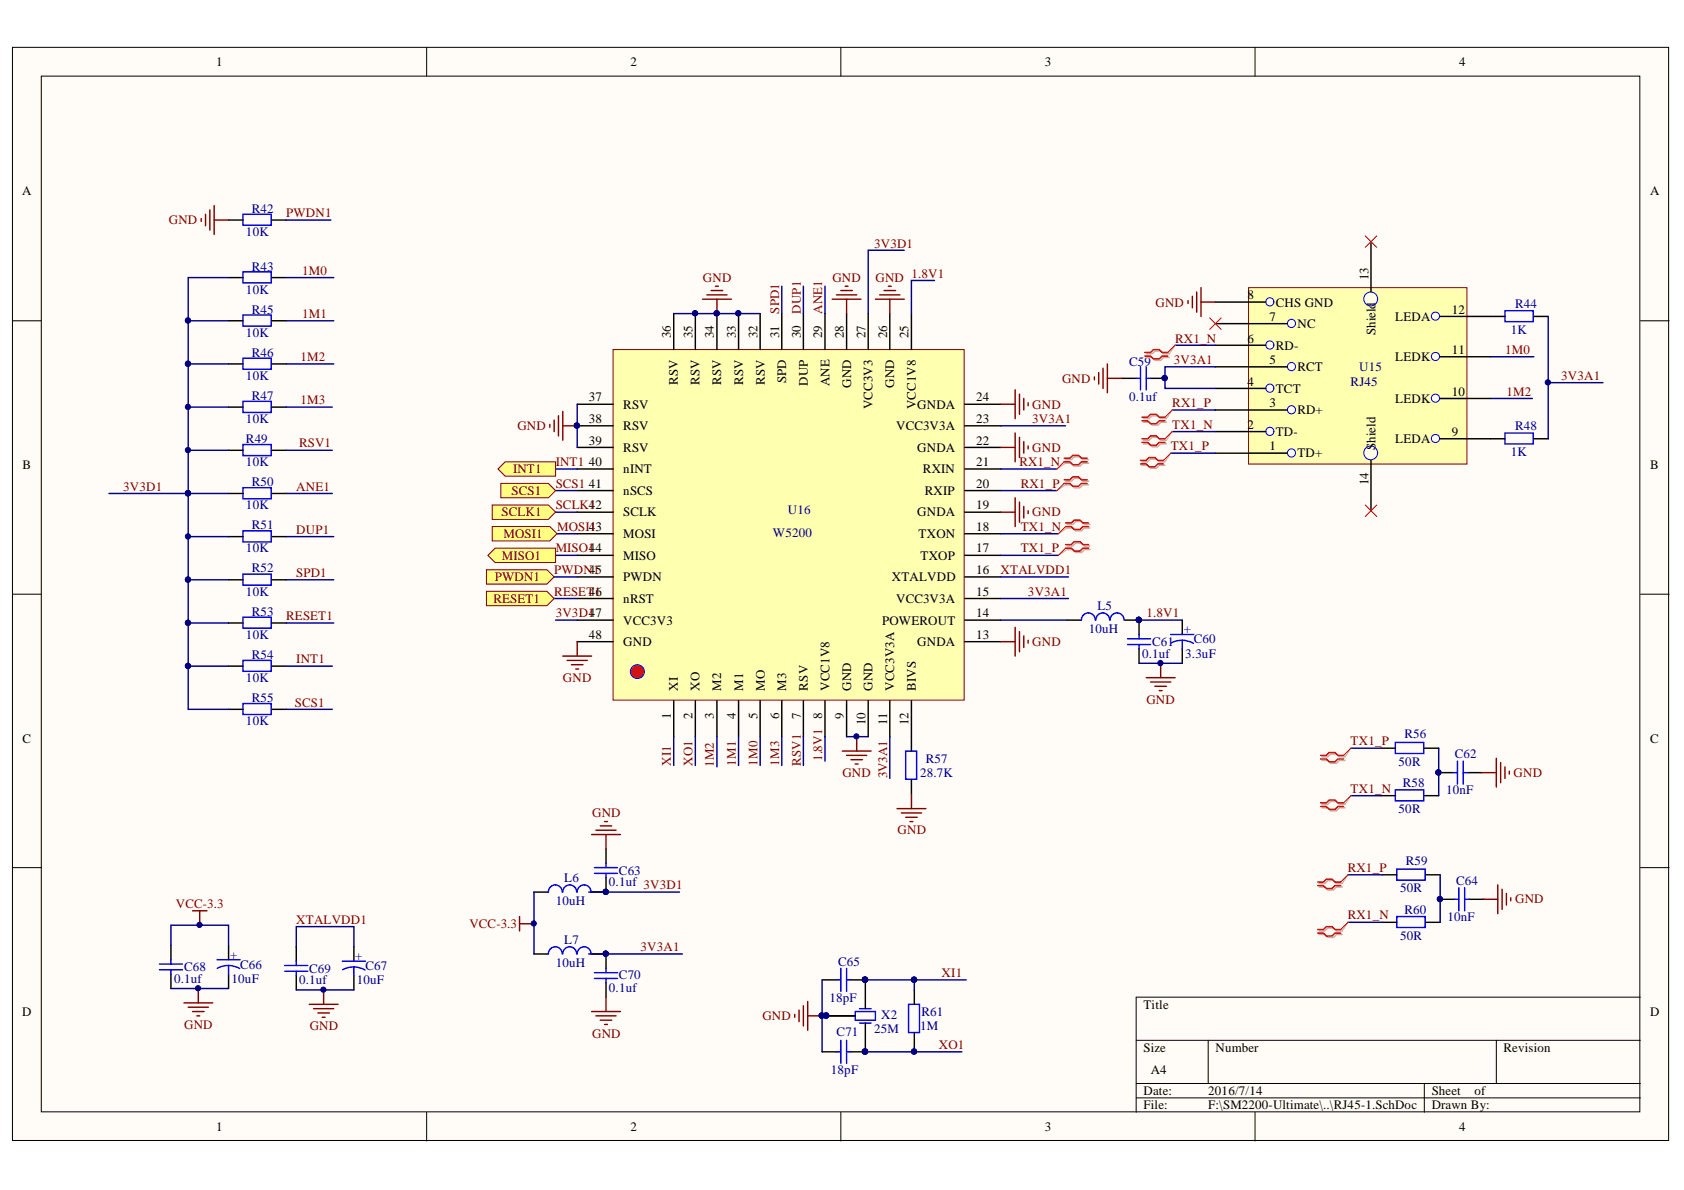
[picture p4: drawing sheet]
<svg xmlns="http://www.w3.org/2000/svg" width="297mm" height="210mm" viewBox="0 0 297 210" stroke-linecap="round" stroke-linejoin="round" font-family="sans-serif">
<defs><g id="words">
<g font-size="2.3">
<text x="38.1" y="11.7">1</text>
<text x="111.2" y="11.7">2</text>
<text x="184.3" y="11.7">3</text>
<text x="257.4" y="11.7">4</text>
<text x="3.9" y="34.5">A</text>
<text x="291.1" y="34.5">A</text>
<text x="220.1" y="52.8">8</text>
<text x="241.4" y="49.4" transform="rotate(-90 241.4 49.4)">13</text>
<text x="118.3" y="59.7" transform="rotate(-90 118.3 59.7)">36</text>
<text x="122.1" y="59.7" transform="rotate(-90 122.1 59.7)">35</text>
<text x="125.9" y="59.7" transform="rotate(-90 125.9 59.7)">34</text>
<text x="129.8" y="59.7" transform="rotate(-90 129.8 59.7)">33</text>
<text x="133.6" y="59.7" transform="rotate(-90 133.6 59.7)">32</text>
<text x="137.4" y="59.7" transform="rotate(-90 137.4 59.7)">31</text>
<text x="141.2" y="59.7" transform="rotate(-90 141.2 59.7)">30</text>
<text x="145" y="59.7" transform="rotate(-90 145 59.7)">29</text>
<text x="148.8" y="59.7" transform="rotate(-90 148.8 59.7)">28</text>
<text x="152.7" y="59.7" transform="rotate(-90 152.7 59.7)">27</text>
<text x="156.5" y="59.7" transform="rotate(-90 156.5 59.7)">26</text>
<text x="160.3" y="59.7" transform="rotate(-90 160.3 59.7)">25</text>
<text x="223.9" y="56.6">7</text>
<text x="225" y="54.1">CHS GND</text>
<text x="228.9" y="57.9">NC</text>
<text x="242.6" y="59.2" transform="rotate(-90 242.6 59.2)">Shield</text>
<text x="246.1" y="56.6">LEDA</text>
<text x="256.1" y="55.3">12</text>
<text x="220.1" y="60.4">6</text>
<text x="223.9" y="64.2">5</text>
<text x="225" y="61.7">RD-</text>
<text x="228.9" y="65.5">RCT</text>
<text x="246.1" y="63.7">LEDK</text>
<text x="256.1" y="62.4">11</text>
<text x="103.9" y="70.8">37</text>
<text x="119.6" y="67.9" transform="rotate(-90 119.6 67.9)">RSV</text>
<text x="123.4" y="67.9" transform="rotate(-90 123.4 67.9)">RSV</text>
<text x="127.2" y="67.9" transform="rotate(-90 127.2 67.9)">RSV</text>
<text x="131.1" y="67.9" transform="rotate(-90 131.1 67.9)">RSV</text>
<text x="134.9" y="67.9" transform="rotate(-90 134.9 67.9)">RSV</text>
<text x="138.7" y="67.6" transform="rotate(-90 138.7 67.6)">SPD</text>
<text x="142.5" y="68" transform="rotate(-90 142.5 68)">DUP</text>
<text x="146.3" y="68.1" transform="rotate(-90 146.3 68.1)">ANE</text>
<text x="150.1" y="68.4" transform="rotate(-90 150.1 68.4)">GND</text>
<text x="157.7" y="68.4" transform="rotate(-90 157.7 68.4)">GND</text>
<text x="172.2" y="70.8">24</text>
<text x="220.1" y="68">4</text>
<text x="223.9" y="71.8">3</text>
<text x="225" y="69.3">TCT</text>
<text x="246.1" y="71.1">LEDK</text>
<text x="256.1" y="69.8">10</text>
<text x="103.9" y="74.6">38</text>
<text x="109.9" y="72.1">RSV</text>
<text x="109.9" y="75.9">RSV</text>
<text x="153.9" y="72.1" transform="rotate(-90 153.9 72.1)">VCC3V3</text>
<text x="158.1" y="75.9">VCC3V3A</text>
<text x="161.5" y="72.1" transform="rotate(-90 161.5 72.1)">VCC1V8</text>
<text x="161.8" y="72.1">GNDA</text>
<text x="172.2" y="74.6">23</text>
<text x="220.1" y="75.6">2</text>
<text x="225" y="76.9">TD-</text>
<text x="228.9" y="73.1">RD+</text>
<text x="256.1" y="76.9">9</text>
<text x="4" y="82.7">B</text>
<text x="103.9" y="78.4">39</text>
<text x="103.9" y="82.2">40</text>
<text x="109.9" y="79.7">RSV</text>
<text x="109.9" y="83.5">nINT</text>
<text x="161.8" y="79.7">GNDA</text>
<text x="162.8" y="83.5">RXIN</text>
<text x="172.2" y="82.2">21</text>
<text x="172.2" y="78.4">22</text>
<text x="223.9" y="79.4">1</text>
<text x="228.9" y="80.7">TD+</text>
<text x="242.6" y="79.4" transform="rotate(-90 242.6 79.4)">Shield</text>
<text x="246.1" y="78.2">LEDA</text>
<text x="291.1" y="82.7">B</text>
<text x="103.9" y="86">41</text>
<text x="109.9" y="87.3">nSCS</text>
<text x="163.1" y="87.3">RXIP</text>
<text x="172.2" y="89.8">19</text>
<text x="172.2" y="86">20</text>
<text x="241.4" y="85.5" transform="rotate(-90 241.4 85.5)">14</text>
<text x="103.9" y="93.6">43</text>
<text x="109.9" y="94.9">MOSI</text>
<text x="109.9" y="91.1">SCLK</text>
<text x="161.8" y="91.1">GNDA</text>
<text x="162" y="94.9">TXON</text>
<text x="172.2" y="93.6">18</text>
<text x="103.9" y="97.4">44</text>
<text x="109.9" y="98.7">MISO</text>
<text x="162.4" y="98.7">TXOP</text>
<text x="172.2" y="97.4">17</text>
<text x="172.2" y="101.2">16</text>
<text x="109.9" y="102.5">PWDN</text>
<text x="109.9" y="106.4">nRST</text>
<text x="157.3" y="102.5">XTALVDD</text>
<text x="158.1" y="106.4">VCC3V3A</text>
<text x="172.2" y="105.1">15</text>
<text x="103.9" y="108.9">47</text>
<text x="103.9" y="112.7">48</text>
<text x="109.9" y="110.2">VCC3V3</text>
<text x="109.9" y="114">GND</text>
<text x="155.6" y="110.2">POWEROUT</text>
<text x="161.8" y="114">GNDA</text>
<text x="172.2" y="112.7">13</text>
<text x="172.2" y="108.9">14</text>
<text x="119.6" y="121.8" transform="rotate(-90 119.6 121.8)">XI</text>
<text x="123.4" y="121.8" transform="rotate(-90 123.4 121.8)">XO</text>
<text x="127.2" y="121.8" transform="rotate(-90 127.2 121.8)">M2</text>
<text x="131.1" y="121.8" transform="rotate(-90 131.1 121.8)">M1</text>
<text x="134.9" y="121.8" transform="rotate(-90 134.9 121.8)">MO</text>
<text x="138.7" y="121.8" transform="rotate(-90 138.7 121.8)">M3</text>
<text x="142.5" y="121.8" transform="rotate(-90 142.5 121.8)">RSV</text>
<text x="146.3" y="121.8" transform="rotate(-90 146.3 121.8)">VCC1V8</text>
<text x="150.1" y="121.8" transform="rotate(-90 150.1 121.8)">GND</text>
<text x="153.9" y="121.8" transform="rotate(-90 153.9 121.8)">GND</text>
<text x="157.7" y="121.8" transform="rotate(-90 157.7 121.8)">VCC3V3A</text>
<text x="161.5" y="121.8" transform="rotate(-90 161.5 121.8)">BIVS</text>
<text x="4" y="131">C</text>
<text x="118.3" y="126.7" transform="rotate(-90 118.3 126.7)">1</text>
<text x="122.1" y="126.7" transform="rotate(-90 122.1 126.7)">2</text>
<text x="125.9" y="126.7" transform="rotate(-90 125.9 126.7)">3</text>
<text x="129.8" y="126.7" transform="rotate(-90 129.8 126.7)">4</text>
<text x="133.6" y="126.7" transform="rotate(-90 133.6 126.7)">5</text>
<text x="137.4" y="126.7" transform="rotate(-90 137.4 126.7)">6</text>
<text x="141.2" y="126.7" transform="rotate(-90 141.2 126.7)">7</text>
<text x="145" y="126.7" transform="rotate(-90 145 126.7)">8</text>
<text x="148.8" y="126.7" transform="rotate(-90 148.8 126.7)">9</text>
<text x="152.7" y="127.9" transform="rotate(-90 152.7 127.9)">10</text>
<text x="156.5" y="127.9" transform="rotate(-90 156.5 127.9)">11</text>
<text x="160.3" y="127.9" transform="rotate(-90 160.3 127.9)">12</text>
<text x="291.1" y="131">C</text>
<text x="3.9" y="179.2">D</text>
<text x="201.7" y="177.9">Title</text>
<text x="291.1" y="179.2">D</text>
<text x="201.7" y="185.6">Size</text>
<text x="214.4" y="185.6">Number</text>
<text x="265.2" y="185.6">Revision</text>
<text x="203" y="189.4">A4</text>
<text x="201.7" y="193.2">Date:</text>
<text x="201.7" y="195.7">File:</text>
<text x="213.1" y="193.2">2016/7/14</text>
<text x="213.1" y="195.7">F:\SM2200-Ultimate\..\RJ45-1.SchDoc</text>
<text x="252.5" y="193.2">Sheet</text>
<text x="252.5" y="195.7">Drawn By:</text>
<text x="260.1" y="193.2">of</text>
<text x="38.1" y="199.5">1</text>
<text x="111.2" y="199.5">2</text>
<text x="184.3" y="199.5">3</text>
<text x="257.4" y="199.5">4</text>
</g>
<g font-size="2.3" fill="#800000">
<text x="29.8" y="39.5">GND</text>
<text x="50.5" y="38.3">PWDN1</text>
<text x="154.2" y="43.7">3V3D1</text>
<text x="53.3" y="48.5">1M0</text>
<text x="124" y="49.8">GND</text>
<text x="146.8" y="49.8">GND</text>
<text x="154.4" y="49.8">GND</text>
<text x="160.8" y="49">1.8V1</text>
<text x="53.3" y="56.1">1M1</text>
<text x="137.4" y="55.3" transform="rotate(-90 137.4 55.3)">SPD1</text>
<text x="141.2" y="55.3" transform="rotate(-90 141.2 55.3)">DUP1</text>
<text x="145" y="55.3" transform="rotate(-90 145 55.3)">ANE1</text>
<text x="203.8" y="54.1">GND</text>
<text x="53" y="63.7">1M2</text>
<text x="207" y="64.2">3V3A1</text>
<text x="207.3" y="60.4">RX1_N</text>
<text x="265.5" y="62.4">1M0</text>
<text x="53" y="71.3">1M3</text>
<text x="187.3" y="67.5">GND</text>
<text x="206.8" y="71.8">RX1_P</text>
<text x="265.7" y="69.8">1M2</text>
<text x="275.4" y="67">3V3A1</text>
<text x="91.3" y="75.9">GND</text>
<text x="182.1" y="72.1">GND</text>
<text x="182.1" y="74.6">3V3A1</text>
<text x="206.8" y="75.6">TX1_N</text>
<text x="52.8" y="78.9">RSV1</text>
<text x="90.5" y="83.5">INT1</text>
<text x="98" y="82.2">INT1</text>
<text x="179.8" y="82.2">RX1_N</text>
<text x="182.1" y="79.7">GND</text>
<text x="206.5" y="79.4">TX1_P</text>
<text x="21.7" y="86.5">3V3D1</text>
<text x="52.3" y="86.5">ANE1</text>
<text x="90.2" y="87.3">SCS1</text>
<text x="98" y="86">SCS1</text>
<text x="98" y="89.8">SCLK4</text>
<text x="103.9" y="89.8">12</text>
<text x="180.1" y="86">RX1_P</text>
<text x="52.3" y="94.1">DUP1</text>
<text x="88.5" y="91.1">SCLK1</text>
<text x="88.8" y="94.9">MOSI1</text>
<text x="98.3" y="93.6">MOSI1</text>
<text x="180.1" y="93.6">TX1_N</text>
<text x="182.1" y="91.1">GND</text>
<text x="52.3" y="101.7">SPD1</text>
<text x="88.5" y="98.7">MISO1</text>
<text x="97.8" y="101.2">PWDN415</text>
<text x="98" y="97.4">MISO1</text>
<text x="176.5" y="101.2">XTALVDD1</text>
<text x="180.1" y="97.4">TX1_P</text>
<text x="87" y="106.4">RESET1</text>
<text x="87.3" y="102.5">PWDN1</text>
<text x="97.8" y="105.1">RESET416</text>
<text x="181.3" y="105.1">3V3A1</text>
<text x="50.5" y="109.4">RESET1</text>
<text x="98" y="108.9">3V3D1</text>
<text x="182.1" y="114">GND</text>
<text x="202.2" y="108.9">1.8V1</text>
<text x="52.3" y="117">INT1</text>
<text x="52" y="124.6">SCS1</text>
<text x="99.3" y="120.3">GND</text>
<text x="202.2" y="124.1">GND</text>
<text x="238.2" y="131.5">TX1_P</text>
<text x="118.3" y="135" transform="rotate(-90 118.3 135)">XI1</text>
<text x="122.1" y="135" transform="rotate(-90 122.1 135)">XO1</text>
<text x="125.9" y="135.3" transform="rotate(-90 125.9 135.3)">1M2</text>
<text x="129.8" y="135" transform="rotate(-90 129.8 135)">1M1</text>
<text x="133.6" y="135" transform="rotate(-90 133.6 135)">1M0</text>
<text x="137.4" y="135" transform="rotate(-90 137.4 135)">1M3</text>
<text x="141.2" y="135" transform="rotate(-90 141.2 135)">RSV1</text>
<text x="145" y="134.3" transform="rotate(-90 145 134.3)">1.8V1</text>
<text x="148.6" y="137.1">GND</text>
<text x="156.5" y="137.3" transform="rotate(-90 156.5 137.3)">3V3A1</text>
<text x="267" y="137.1">GND</text>
<text x="238.2" y="139.8">TX1_N</text>
<text x="104.4" y="144.2">GND</text>
<text x="158.3" y="147.2">GND</text>
<text x="237.7" y="153.8">RX1_P</text>
<text x="31" y="160.1">VCC-3.3</text>
<text x="267.2" y="159.4">GND</text>
<text x="52.3" y="163">XTALVDD1</text>
<text x="82.8" y="163.8">VCC-3.3</text>
<text x="113" y="167.8">3V3A1</text>
<text x="237.7" y="162.1">RX1_N</text>
<text x="166.1" y="172.4">XI1</text>
<text x="134.5" y="180">GND</text>
<text x="32.5" y="181.5">GND</text>
<text x="54.6" y="181.8">GND</text>
<text x="104.4" y="183">GND</text>
<text x="165.6" y="185">XO1</text>
</g>
<g font-size="2.3" fill="#000080">
<text x="43.4" y="41.6">10K</text>
<text x="44.4" y="37.5">R42</text>
<text x="44.4" y="47.7">R43</text>
<text x="43.4" y="51.8">10K</text>
<text x="43.4" y="59.4">10K</text>
<text x="44.4" y="55.3">R45</text>
<text x="266.5" y="58.9">1K</text>
<text x="267.2" y="54.3">R44</text>
<text x="44.4" y="63">R46</text>
<text x="199.2" y="64.5">C59</text>
<text x="239.8" y="65.5">U15</text>
<text x="43.4" y="67">10K</text>
<text x="44.4" y="70.6">R47</text>
<text x="199.2" y="70.8">0.1uf</text>
<text x="238.2" y="68">RJ45</text>
<text x="43.4" y="74.6">10K</text>
<text x="267.2" y="75.9">R48</text>
<text x="43.4" y="82.2">10K</text>
<text x="43.4" y="78.2">R49</text>
<text x="266.5" y="80.4">1K</text>
<text x="43.4" y="89.8">10K</text>
<text x="44.4" y="85.8">R50</text>
<text x="44.4" y="93.4">R51</text>
<text x="136.3" y="94.6">W5200</text>
<text x="139" y="90.6">U16</text>
<text x="43.4" y="97.4">10K</text>
<text x="44.4" y="101">R52</text>
<text x="43.4" y="105.1">10K</text>
<text x="193.6" y="107.7">L5</text>
<text x="43.4" y="112.7">10K</text>
<text x="44.4" y="108.7">R53</text>
<text x="192.1" y="111.7">10uH</text>
<text x="203.2" y="114">C61</text>
<text x="208.8" y="111.7">+</text>
<text x="210.6" y="113.5">C60</text>
<text x="44.4" y="116.3">R54</text>
<text x="201.4" y="116">0.1uf</text>
<text x="209.1" y="116">3.3uF</text>
<text x="43.4" y="120.3">10K</text>
<text x="44.4" y="123.9">R55</text>
<text x="43.4" y="127.9">10K</text>
<text x="247.7" y="130.2">R56</text>
<text x="162.3" y="137.1">28.7K</text>
<text x="163.3" y="134.5">R57</text>
<text x="246.7" y="135">50R</text>
<text x="256.6" y="133.8">C62</text>
<text x="246.7" y="143.4">50R</text>
<text x="247.5" y="138.8">R58</text>
<text x="255.1" y="140.1">10nF</text>
<text x="99.5" y="155.6">L6</text>
<text x="109.2" y="154.3">C63</text>
<text x="248" y="152.5">R59</text>
<text x="98" y="159.6">10uH</text>
<text x="107.4" y="156.3">0.1uf 3V3D1</text>
<text x="246.9" y="157.3">50R</text>
<text x="247.7" y="161.1">R60</text>
<text x="256.8" y="156.1">C64</text>
<text x="99.5" y="166.5">L7</text>
<text x="246.9" y="165.8">50R</text>
<text x="255.3" y="162.4">10nF</text>
<text x="30.7" y="173.4">0.1uf</text>
<text x="32.5" y="171.4">C68</text>
<text x="40.6" y="169.1">+</text>
<text x="40.8" y="173.4">10uF</text>
<text x="42.4" y="170.9">C66</text>
<text x="52.8" y="173.6">0.1uf</text>
<text x="54.5" y="171.6">C69</text>
<text x="62.7" y="169.3">+</text>
<text x="62.9" y="173.6">10uF</text>
<text x="64.4" y="171.1">C67</text>
<text x="98" y="170.6">10uH</text>
<text x="109.2" y="172.6">C70</text>
<text x="147.8" y="170.3">C65</text>
<text x="107.4" y="174.9">0.1uf</text>
<text x="146.3" y="176.7">18pF</text>
<text x="155.4" y="179.7">X2</text>
<text x="162.5" y="179.2">R61</text>
<text x="147.6" y="182.8">C71</text>
<text x="154.2" y="182.3">25M</text>
<text x="162.3" y="181.8">1M</text>
<text x="146.6" y="189.4">18pF</text>
</g>
</g></defs>
<g fill="#fffcf8" stroke="#000" stroke-width=".18">
<path d="M2.2 8.4h292.1v192.8h-292.1z"/>
<path d="M7.3 13.4h281.9v182.7h-281.9z"/>
</g>
<g fill="none" stroke="#000" stroke-width=".18">
<path d="M75.3 8.4v5M148.3 8.4v5M221.4 8.4v5M2.2 56.6h5.1M289.3 56.6h5.1M2.2 104.8h5.1M289.3 104.8h5.1M2.2 153h5.1M289.3 153h5.1M289.3 175.9h-88.9v20.3M75.3 196.2v5.1M148.3 196.2v5.1"/>
<path d="M200.4 183.5h88.9M200.4 191.1h88.9M200.4 193.7h88.9M213.1 183.5v7.6M221.4 196.2v5.1M251.2 191.1v5.1M263.9 183.5v7.6"/>
</g>
<g fill="none" stroke="#00f" stroke-width=".25">
<path d="M42.9 37.8h4.9v1.9h-4.9zM42.9 48h4.9v1.9h-4.9zM42.9 55.6h4.9v1.9h-4.9zM42.9 63.2h4.9v1.9h-4.9zM42.9 70.8h4.9v2h-4.9zM42.9 78.4h4.9v2h-4.9zM42.9 86h4.9v2h-4.9zM42.9 93.6h4.9v2h-4.9zM42.9 101.3h4.9v1.9h-4.9zM42.9 108.9h4.9v1.9h-4.9zM42.9 116.5h4.9v1.9h-4.9zM42.9 124.1h4.9v1.9h-4.9z"/>
<path d="M246.1 131h5v1.9h-5zM246.1 139.3h5v2h-5zM256.3 136.3h.8M257.1 134.3v4M258.1 134.3v4M258.1 136.3h.8M99.2 157.4a1.22 1.22 0 0 0-1.3-1.3 1.22 1.22 0 0 0-1.2 1.3M101.7 157.4a1.22 1.22 0 0 0-1.2-1.3 1.22 1.22 0 0 0-1.2 1.3M104.3 157.4a1.22 1.22 0 0 0-1.3-1.3 1.22 1.22 0 0 0-1.2 1.3M104.9 153h4M104.9 154.1h4M106.9 152.3v.7"/>
<path d="M106.9 154.1v.7M246.4 153.3h5v1.9h-5zM256.6 158.6h.7M257.3 156.6v4.1M258.3 156.6v4.1M258.3 158.6h.8M28.1 170h4.1M28.1 171.1h4.1M30.2 169.3v.7M30.2 171.1v.7M38.3 169.3h4M40.3 170.3l.8 .1 1.2 .4"/>
<path d="M40.3 170.3l-1.2 .2-.8 .3M40.3 170.3v1.5M50.2 170.3h4.1M50.2 171.3h4.1M52.3 169.5v.8M52.3 171.3v.8M60.4 169.5h4.1M62.4 170.6l.8 .1 1.2 .4M62.4 170.6l-1.2 .1-.8 .4M62.4 170.6v1.5M99.2 168.3a1.22 1.22 0 0 0-1.3-1.3 1.22 1.22 0 0 0-1.2 1.3M101.7 168.3a1.22 1.22 0 0 0-1.2-1.3 1.22 1.22 0 0 0-1.2 1.3"/>
<path d="M104.3 168.3a1.22 1.22 0 0 0-1.3-1.3 1.22 1.22 0 0 0-1.2 1.3M104.9 172.6h4M104.9 171.6h4M106.9 170.8v.8M106.9 172.6v.7M246.4 161.7h5v1.9h-5z"/>
</g>
<g fill="none" stroke="#000" stroke-width=".25">
<path d="M40.3 38.8h2.6M47.9 38.8h2.6M40.3 49h2.6M40.3 56.6h2.6M47.9 49h2.6M47.9 56.6h2.6M40.3 64.2h2.6M40.3 71.8h2.6M40.3 79.4h2.6M47.9 64.2h2.6M47.9 71.8h2.6M47.9 79.4h2.6"/>
<path d="M40.3 87h2.6M40.3 94.7h2.6M47.9 87h2.6M47.9 94.7h2.6M40.3 102.3h2.6M40.3 109.9h2.6M40.3 117.5h2.6M47.9 102.3h2.6M47.9 109.9h2.6M47.9 117.5h2.6M40.3 125.1h2.6M47.9 125.1h2.6"/>
<path d="M243.6 132h2.5M251.2 132h2.6M253.8 136.3h2.5M258.9 136.3h2.5M94.2 157.4h2.5M106.9 154.8v2.6h-2.5M106.9 149.7v2.6M243.6 140.3h2.5M243.9 154.3h2.5M251.2 140.3h2.6M251.5 154.3h2.5M254 158.6h2.6"/>
<path d="M259.1 158.6h2.5M30.2 166.7v2.6M30.2 171.8v2.6M40.3 166.7v2.6M40.3 171.8v2.6M52.3 167v2.5M52.3 172.1v2.5M62.4 167v2.5M62.4 172.1v2.5M94.2 168.3h2.5M104.4 168.3h2.5v2.5M106.9 173.3v2.6"/>
<path d="M243.9 162.7h2.5M251.5 162.7h2.5"/>
</g>
<g fill="none" stroke="#800000" stroke-width=".25">
<path d="M35.5 38.6v.5M36.3 37.8v2M37 37v3.6M37.8 36.3v5.1M37.8 38.8h2.5M261.4 136.3h2.5M263.9 133.7v5.1M264.7 134.5v3.6M265.5 135.3v2M266.2 136v.5M104.4 147.2h5M105.1 146.4h3.6"/>
<path d="M105.9 145.7h2M106.6 144.9h.5M106.9 147.2v2.5M261.6 158.6h2.6M264.2 156.1v5.1M265 156.8v3.6M265.7 157.6v2M266.5 158.4v.5M32.4 176.9h5.1M33.2 177.7h3.6M34 160.7h2.5M34 178.4h2"/>
<path d="M34.7 179.2h.5M35 174.4v2.5M35.2 160.7v2.5M54.5 177.2h5.1M55.3 177.9h3.6M56.1 178.7h2M56.8 179.4h.5M57.1 174.6v2.6M91.6 161.7v2.5M91.6 162.9h2.6M104.4 178.4h5M105.1 179.2h3.6"/>
<path d="M105.9 179.9h2M106.9 175.9v2.5M106.6 180.7h.5"/>
</g>
<g fill="none" stroke="#000080" stroke-width=".25">
<path d="M50.5 38.8h7.9M40.3 49h-7.1v7.6M40.3 56.6h-7.1v7.6M50.5 49h8.4M50.5 56.6h8.4M33.2 71.8h7.1M33.2 79.4h7.1M40.3 64.2h-7.1v38.1h7.1M50.5 71.8h8.1M50.5 79.4h8.1M50.5 64.2h8.4M19.2 87h21.1"/>
<path d="M33.2 94.7h7.1M50.5 87h8.1M50.5 94.7h8.4M33.2 102.3v7.6h7.1M33.2 109.9v7.6h7.1M33.2 117.5v7.6h7.1M50.5 102.3h8.4M50.5 109.9h8.4M50.5 117.5h8.1M50.5 125.1h8.1M238.3 132h5.3M253.8 132v8.3"/>
<path d="M94.2 157.4v10.9M103.8 157.4h16.1M237.8 154.3h6.1M238.3 140.3h5.3M254 154.3v8.4M30.2 166.7v-3.5h10.1v3.5M30.2 174.4h10.1M52.3 167v-3.6h10.1v3.6M52.3 174.6h10.1M103.8 168.3h16.6M237.8 162.7h6.1"/>
</g>
<g fill="#000080" stroke="#000080" stroke-width=".18">
<circle cx="33.2" cy="56.5" r=".46"/>
<circle cx="33.1" cy="64.2" r=".46"/>
<circle cx="33.1" cy="71.8" r=".46"/>
<circle cx="33.1" cy="79.4" r=".46"/>
<circle cx="33.1" cy="87" r=".46"/>
<circle cx="33.1" cy="94.6" r=".46"/>
<circle cx="33.1" cy="109.8" r=".46"/>
<circle cx="33.1" cy="102.2" r=".46"/>
<circle cx="33.1" cy="117.5" r=".46"/>
<circle cx="35.2" cy="163.1" r=".46"/>
<circle cx="34.9" cy="174.3" r=".46"/>
<circle cx="57" cy="174.6" r=".46"/>
<circle cx="94.1" cy="162.9" r=".46"/>
<circle cx="106.8" cy="157.3" r=".46"/>
<circle cx="106.8" cy="168.2" r=".46"/>
<circle cx="253.7" cy="136.2" r=".47"/>
<circle cx="254" cy="158.6" r=".46"/>
</g>
<path d="M220.2 50.7h38.6v31.2h-38.6z" fill="#ffffb0" stroke="#800000" stroke-width=".18"/>
<g fill="#ffffe8" stroke="#00f" stroke-width=".18">
<circle cx="227.8" cy="79.9" r=".72"/>
<circle cx="227.8" cy="72.3" r=".72"/>
<circle cx="227.8" cy="64.7" r=".72"/>
<circle cx="227.8" cy="57.1" r=".72"/>
<circle cx="224" cy="60.9" r=".72"/>
<circle cx="224" cy="53.2" r=".72"/>
<circle cx="224" cy="68.5" r=".72"/>
<circle cx="224" cy="76.1" r=".72"/>
</g>
<path d="M214.4 53.3h8.9M214.4 57.1h12.7M214.4 68.5h8.9M214.4 76.1h8.9M214.4 60.9h8.9M214.4 79.9h12.7M214.4 72.3h12.7M214.4 64.7h12.7" fill="none" stroke="#000" stroke-width=".25"/>
<g fill="#ffffe8" stroke="#00f" stroke-width=".18">
<circle cx="241.8" cy="52.7" r="1.23"/>
<circle cx="241.8" cy="79.9" r="1.22"/>
</g>
<path d="M241.8 42.6v8.9M241.8 81.2v8.9" fill="none" stroke="#000" stroke-width=".25"/>
<g fill="#ffffe8" stroke="#00f" stroke-width=".18">
<circle cx="253.2" cy="55.8" r=".72"/>
<circle cx="253.2" cy="62.9" r=".72"/>
<circle cx="253.2" cy="70.2" r=".72"/>
<circle cx="253.2" cy="77.3" r=".72"/>
</g>
<g fill="none" stroke="#000" stroke-width=".25">
<path d="M254 55.8h11.5M270.5 55.8h2.6M197.9 66.7h2.5M202.9 66.7h2.6M254 62.9h8.9M254 70.3h8.9M254 77.4h11.5M270.5 77.4h2.6M145 172.8h2.6M145.8 179.2h5.1M150.1 172.8h2.5v5.1M161.3 174.6v2.6"/>
<path d="M145 185.5h2.6M152.6 180.5v5h-2.5M161.3 182.2v2.6"/>
</g>
<g fill="none" stroke="#800000" stroke-width=".25">
<path d="M209.6 53v.5M210.3 52.3v2M211.1 51.5v3.6M211.8 50.7v5.1M211.8 53.3h2.6M193 66.5v.5M193.8 65.7v2M194.6 65v3.5M195.3 64.2v5.1M195.3 66.7h2.6M140.2 178.9v.5M140.9 178.2v2"/>
<path d="M141.7 177.4v3.6M142.5 176.6v5.1M142.5 179.2h2.5"/>
</g>
<g fill="none" stroke="#00f" stroke-width=".25">
<path d="M265.5 54.8h4.9v1.9h-4.9zM200.4 66.7h.8M201.2 64.7v4.1M202.2 64.7v4.1M202.2 66.7h.7M265.5 76.4h4.9v1.9h-4.9zM147.6 172.8h.7M148.3 170.8v4.1M149.3 170.8v4.1M149.3 172.8h.8M150.9 178.4h3.5v1.5h-3.5zM151.6 177.9h2.1"/>
<path d="M160.3 177.2h1.9v4.9h-1.9zM147.6 185.5h.7M148.3 183.5v4.1M149.3 183.5v4.1M149.3 185.5h.8M151.6 180.5h2.1"/>
</g>
<g fill="none" stroke="#000080" stroke-width=".25">
<path d="M273.1 55.8v21.6M206.5 79.9h7.9M206.8 76.1h7.6M206.8 72.3h7.6M207.3 60.9h7.1M214.4 64.7h-8.9v3.8h8.9M262.9 70.3h7.4M262.9 62.9h7.6M273.1 67.5h9.6M145 172.8v6.4M152.6 172.8h17.8M161.3 172.8v1.8"/>
<path d="M152.6 185.5h17.1M161.3 184.8v.7"/>
</g>
<g fill="#000080" stroke="#000080" stroke-width=".18">
<circle cx="205.4" cy="66.7" r=".46"/>
<circle cx="273" cy="67.4" r=".46"/>
<circle cx="152.6" cy="185.5" r=".46"/>
<circle cx="152.6" cy="172.8" r=".47"/>
<circle cx="145.7" cy="179.1" r=".46"/>
<circle cx="145" cy="179.1" r=".46"/>
<circle cx="161.2" cy="172.8" r=".46"/>
<circle cx="161.2" cy="185.5" r=".46"/>
</g>
<path d="M213.4 56.1l2 2M215.4 56.1l-2 2M240.8 41.6l2 2M242.8 41.6l-2 2M240.8 89.1l2 2M242.8 89.1l-2 2" fill="none" stroke="#f00" stroke-width=".18"/>
<path d="M108.1 61.7h62v61.8h-62z" fill="#ffffb0" stroke="#800000" stroke-width=".18"/>
<g fill="none" stroke="#000" stroke-width=".25">
<path d="M118.8 55.3v6.4M122.6 55.3v6.4M126.5 55.3v6.4M130.3 55.3v6.4M134.1 55.3v6.4M137.9 55.3v6.4M141.7 55.3v6.4M145.5 55.3v6.4M149.3 55.3v6.4M153.1 55.3v6.4M157 55.3v6.4M160.8 55.3v6.4"/>
<path d="M101.8 78.9h6.4M101.8 75.1h6.4M101.8 71.3h6.4M170.2 78.9h6.3M170.2 75.1h6.3M170.2 71.3h6.3M101.8 98h6.4M101.8 94.1h6.4M101.8 90.3h6.4M101.8 86.5h6.4M101.8 82.7h6.4M170.2 98h6.3"/>
<path d="M170.2 94.1h6.3M170.2 90.3h6.3M170.2 86.5h6.3M170.2 82.7h6.3M101.8 113.2h6.4M101.8 109.4h6.4M101.8 105.6h6.4M101.8 101.8h6.4M170.2 113.2h6.3M170.2 109.4h6.3M170.2 105.6h6.3M170.2 101.8h6.3"/>
<path d="M118.8 123.6v6.3M122.6 123.6v6.3M126.5 123.6v6.3M130.3 123.6v6.3M134.1 123.6v6.3M137.9 123.6v6.3M141.7 123.6v6.3M145.5 123.6v6.3M149.3 123.6v6.3M153.1 123.6v6.3M157 123.6v6.3M160.8 123.6v6.3"/>
</g>
<g fill="#000080" stroke="#000080" stroke-width=".18">
<circle cx="130.2" cy="55.3" r=".46"/>
<circle cx="126.4" cy="55.3" r=".46"/>
<circle cx="122.6" cy="55.3" r=".46"/>
<circle cx="101.8" cy="75.1" r=".46"/>
</g>
<circle cx="112.4" cy="118.5" r="1.23" fill="#f00" stroke="#00f" stroke-width=".18"/>
<g fill="#000080" stroke="#000080" stroke-width=".18">
<circle cx="130.2" cy="55.3" r=".46"/>
<circle cx="126.4" cy="55.3" r=".46"/>
<circle cx="122.6" cy="55.3" r=".46"/>
<circle cx="101.8" cy="75.1" r=".46"/>
<circle cx="200.9" cy="109.3" r=".46"/>
<circle cx="204.7" cy="117" r=".46"/>
<circle cx="151.1" cy="129.9" r=".46"/>
</g>
<g fill="none" stroke="#000080" stroke-width=".25">
<path d="M118.8 55.3h15.3M137.9 50.5v4.8M141.7 50.5v4.8M145.5 50.5v4.8M159.5 44.1h-6.4v11.2M164.8 49.5h-4v5.8M101.8 71.3v7.6M176.5 75.1h11.5M98 82.7h3.8M98 86.5h3.8M98 90.3h3.8M98 98h3.8"/>
<path d="M98.3 94.1h3.5M176.5 82.7h9.9M176.5 86.5h9.9M176.5 94.1h10.2M176.5 98h10.2M97.7 101.8h4.1M97.7 105.6h4.1M98 109.4h3.8M176.5 101.8h12M176.5 105.6h12M176.5 109.4h11.7M200.9 109.4h7.6"/>
<path d="M200.9 117h7.6M118.8 129.9v5.1M122.6 129.9v5.1M126.5 129.9v5.4M130.3 129.9v5.1M134.1 129.9v5.1M137.9 129.9v5.1M141.7 129.9v5.1M145.5 129.9v4.4M149.3 129.9h3.8M157 129.9v7.4"/>
</g>
<g fill="none" stroke="#800000" stroke-width=".25">
<path d="M123.9 52.8h5.1M124.7 52h3.5M125.4 51.3h2.1M126.2 50.5h.5M126.5 52.8v2.5M146.8 52.8h5.1M147.6 52h3.5M148.3 51.3h2M149.1 50.5h.5M149.3 52.8v2.5M154.4 52.8h5.1M155.2 52h3.5"/>
<path d="M155.9 51.3h2.1M156.7 50.5h.5M157 52.8v2.5M97 74.9v.5M97.7 74.1v2M98.5 73.3v3.6M99.3 72.6v5M99.3 75.1h2.5M176.5 71.3h2.6M176.5 78.9h2.6M179.1 68.8v5M179.1 76.4v5.1"/>
<path d="M179.8 69.5v3.6M179.8 77.1v3.6M180.6 70.3v2M180.6 77.9v2M181.3 71v.6M181.3 78.7v.5M176.5 90.3h2.6M179.1 87.8v5.1M179.8 88.6v3.5M180.6 89.3v2.1M181.3 90.1v.5M99.3 115.7h5.1"/>
<path d="M100 116.5h3.6M100.8 117.2h2M101.6 118h.5M101.8 113.2v2.5M176.5 113.2h2.6M179.1 110.6v5.1M179.8 111.4v3.6M180.6 112.2v2M181.3 112.9v.5M202.2 119.5h5.1M204.7 117v2.5M148.6 132.5h5.1"/>
<path d="M149.3 133.2h3.6M150.1 134h2M150.9 134.8h.5M151.1 129.9v2.6M202.9 120.3h3.6M203.7 121.1h2M204.5 121.8h.5M158.2 142.6h5.1M159 143.4h3.5M159.7 144.2h2.1M160.5 144.9h.5M160.8 140.1v2.5"/>
</g>
<path d="M188.2 109.4h2.6M198.4 109.4h2.5v2.5M200.9 114.5v2.5M208.5 109.4v2.5M208.5 114.5v2.5M160.8 129.9v2.6M160.8 137.6v2.5" fill="none" stroke="#000" stroke-width=".25"/>
<path d="M193.2 109.4a1.22 1.22 0 0 0-1.2-1.3 1.22 1.22 0 0 0-1.2 1.3M195.7 109.4a1.22 1.22 0 0 0-1.2-1.3 1.22 1.22 0 0 0-1.2 1.3M198.3 109.4a1.23 1.23 0 0 0-1.3-1.3 1.23 1.23 0 0 0-1.2 1.3M198.9 112.7h4M198.9 113.7h4M200.9 111.9v.8M200.9 113.7v.8M206.5 111.9h4.1M208.5 112.9l.9 .1 1.1 .5M208.5 112.9l-.8 .1-1.1 .4M208.5 112.9v1.6M159.7 132.5h2v5h-2z" fill="none" stroke="#00f" stroke-width=".25"/>
<g fill="#ffff80" stroke="#800000" stroke-width=".18">
<path d="M87.8 82.7l1.3-1.2h8.9v2.5h-8.9z" fill-rule="evenodd"/>
<path d="M88.3 85.3h8.4l1.3 1.2-1.3 1.3h-8.4z" fill-rule="evenodd"/>
<path d="M86.8 89.1h9.9l1.3 1.2-1.3 1.3h-9.9z" fill-rule="evenodd"/>
<path d="M86.8 92.9h10.2l1.3 1.2-1.3 1.3h-10.2z" fill-rule="evenodd"/>
<path d="M86.1 98l1.2-1.3h10.7v2.5h-10.7z" fill-rule="evenodd"/>
<path d="M85.8 100.5h10.7l1.2 1.3-1.2 1.2h-10.7z" fill-rule="evenodd"/>
<path d="M85.8 104.3h10.7l1.2 1.3-1.2 1.2h-10.7z" fill-rule="evenodd"/>
</g>
<g fill="none" stroke="#d0a19e" stroke-width=".25">
<path d="M201.7 78.3h1l.5 .5h1l.5-.5h1M201.7 77.6h1l.5-.5h1l.5 .5h1M201.7 74.5h1l.5 .5h1l.5-.5h1M201.7 73.8h1l.5-.5h1l.5 .5h1M202.2 63.1h1l.5 .5h1l.5-.5h1.1M202.2 62.4h1l.5-.5h1l.5 .5h1.1M188 81.1h1l.5-.5h1l.5 .5h1M188 81.7h1l.5 .5h1l.5-.5h1M188 84.9h1l.5-.5h1l.5 .5h1M188 85.5h1l.5 .5h1l.5-.5h1M188.2 92.5h1l.5-.5h1.1l.5 .5h1M188.2 93.1h1l.5 .5h1.1l.5-.5h1"/>
<path d="M188.2 96.3h1l.5-.5h1.1l.5 .5h1M188.2 96.9h1l.5 .5h1.1l.5-.5h1M201.4 82.1h1l.5 .5h1.1l.5-.5h1M201.4 81.5h1l.5-.6h1.1l.5 .6h1M233.2 134.1h1l.5 .5h1l.5-.5h1.1M233.2 133.5h1l.5-.5h1l.5 .5h1.1M232.7 156.5h1l.5 .5h1l.5-.5h1M232.7 155.8h1l.5-.5h1l.5 .5h1M233.2 142.5h1l.5 .5h1l.5-.5h1.1M233.2 141.9h1l.5-.5h1l.5 .5h1.1M232.7 164.8h1l.5 .6h1l.5-.6h1M232.7 164.2h1l.5-.5h1l.5 .5h1"/>
</g>
<path d="M206.5 79.9l-1 1.6M206.8 76.1l-1.1 1.5M206.8 72.3l-1.1 1.5M207.3 60.9l-1 1.5M188 81.7l-1.6 1M188 85.5l-1.6 1M188.2 93.1l-1.5 1M188.2 96.9l-1.5 1.1M238.3 132l-1 1.5M237.8 154.3l-1.1 1.5M238.3 140.3l-1 1.6M237.8 162.7l-1.1 1.5" fill="none" stroke="#d0a19e" stroke-width=".18"/>
<g fill="none" stroke="#f00" stroke-width=".25">
<path d="M201.4 78h1l.5 .5h1.1l.5-.5h1M201.4 77.4h1l.5-.5h1.1l.5 .5h1M201.4 74.2h1l.5 .5h1.1l.5-.5h1M201.4 73.6h1l.5-.5h1.1l.5 .5h1M201.9 62.8h1l.6 .5h1l.5-.5h1M201.9 62.2h1l.6-.5h1l.5 .5h1M187.7 80.8h1l.5-.5h1l.6 .5h1M187.7 81.5h1l.5 .5h1l.6-.5h1M187.7 84.6h1l.5-.5h1l.6 .5h1M187.7 85.3h1l.5 .5h1l.6-.5h1M188 92.2h1l.5-.5h1l.5 .5h1M188 92.9h1l.5 .5h1l.5-.5h1"/>
<path d="M188 96.1h1l.5-.6h1l.5 .6h1M188 96.7h1l.5 .5h1l.5-.5h1M201.2 81.8h1l.5 .5h1l.5-.5h1M201.2 81.2h1l.5-.5h1l.5 .5h1M232.9 133.9h1.1l.5 .5h1l.5-.5h1M232.9 133.2h1.1l.5-.5h1l.5 .5h1M232.4 156.2h1l.6 .5h1l.5-.5h1M232.4 155.6h1l.6-.5h1l.5 .5h1M232.9 142.3h1.1l.5 .5h1l.5-.5h1M232.9 141.6h1.1l.5-.5h1l.5 .5h1M232.4 164.6h1l.6 .5h1l.5-.5h1M232.4 164h1l.6-.6h1l.5 .6h1"/>
</g>
<path d="M206.5 79.9l-1.3 1.3M206.8 76.1l-1.3 1.3M206.8 72.3l-1.3 1.3M207.3 60.9l-1.3 1.3M187.7 81.5l-1.3 1.2M187.7 85.3l-1.3 1.2M188 92.9l-1.3 1.2M188 96.7l-1.3 1.3M238.3 132l-1.3 1.2M237.8 154.3l-1.3 1.3M238.3 140.3l-1.3 1.3M237.8 162.7l-1.3 1.3" fill="none" stroke="#f00" stroke-width=".18"/>
<path d="M145.8 179.2h-.8v6.3" fill="none" stroke="#000080" stroke-width=".25"/>
<g fill="#000080" stroke="#000080" stroke-width=".18">
<circle cx="145.7" cy="179.1" r=".46"/>
<circle cx="145" cy="179.1" r=".46"/>
</g>
<use href="#words"/>
</svg>
